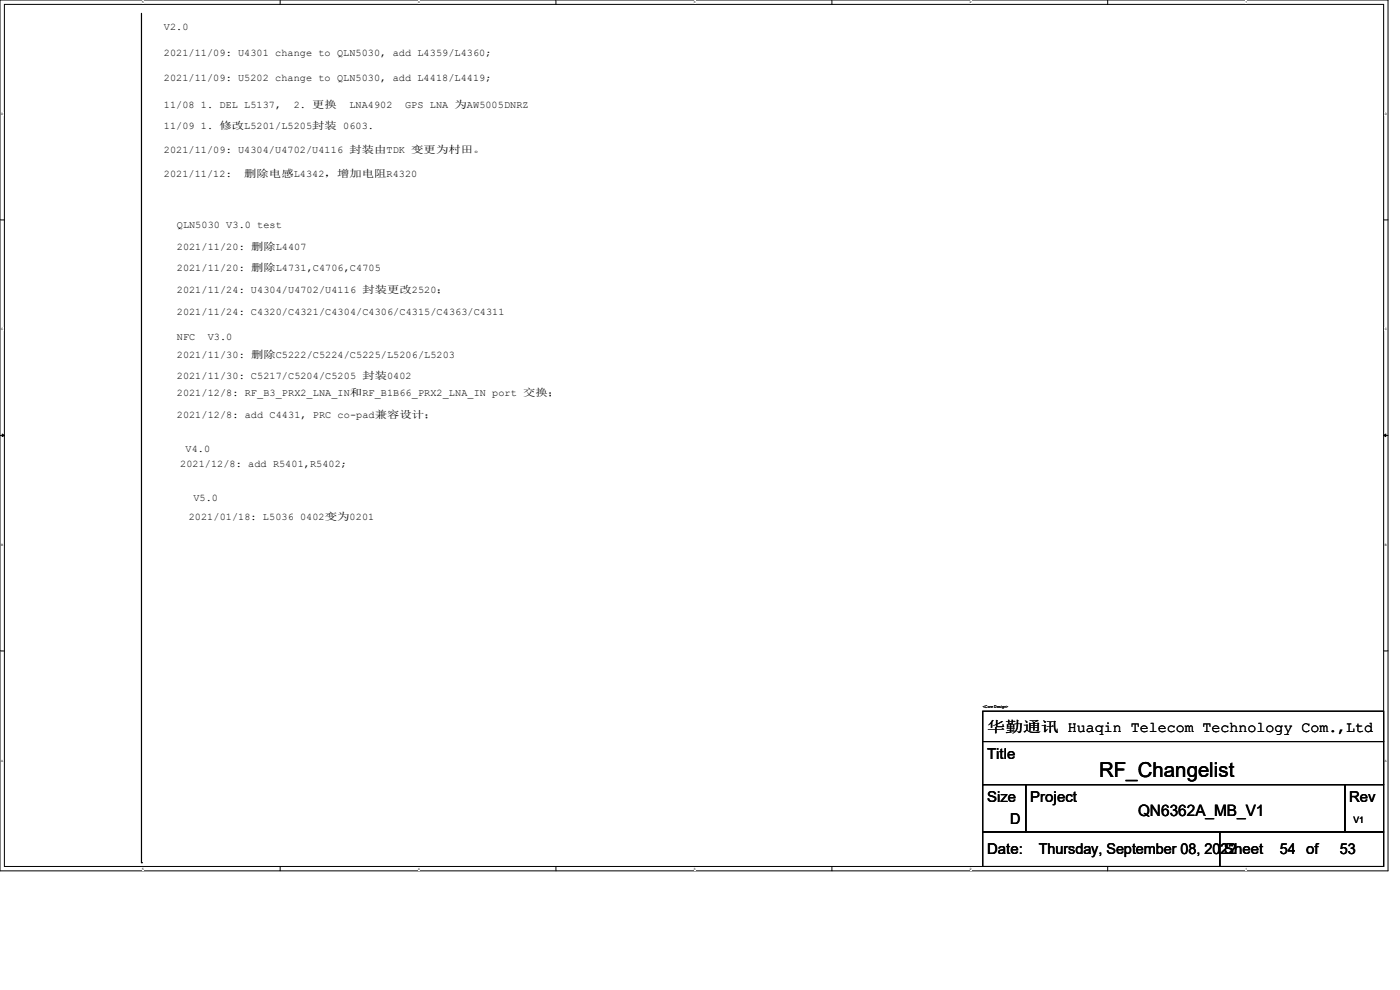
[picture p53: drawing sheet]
<svg xmlns="http://www.w3.org/2000/svg" width="297mm" height="210mm" viewBox="0 0 297 210" stroke-linecap="round" stroke-linejoin="round" font-family="sans-serif">
<defs><g id="words">
<text font-size="4.4" x="233.2" y="164.8">RF_Changelist</text>
<text font-size="3.3" x="241.4" y="173.1">QN6362A_MB_V1</text>
<g font-size="3.2">
<text x="209.4" y="155.2">华勤通讯 Huaqin Telecom Technology Com.,Ltd</text>
<text x="209.4" y="161">Title</text>
<text x="209.4" y="170.2">Size</text>
<text x="218.6" y="170.2">Project</text>
<text x="286.2" y="170.2">Rev</text>
<text x="214.3" y="174.8">D</text>
<text x="209.4" y="181.1">Date:</text>
<text x="220.4" y="181.2">Thursday, September 08, 2022</text>
<text x="259.7" y="181.1">Sheet</text>
<text x="271.5" y="181.2">54 of</text>
<text x="284.3" y="181.2">53</text>
</g>
<g font-size="2.2">
<text x="34.8" y="6.3">V2.0</text>
<text x="34.8" y="11.9">2021/11/09: U4301 change to QLN5030, add L4359/L4360;</text>
<text x="34.8" y="17.1">2021/11/09: U5202 change to QLN5030, add L4418/L4419;</text>
<text x="34.8" y="22.8">11/08 1. DEL L5137,</text>
<text x="62.3" y="22.8">2. 更换</text>
<text x="74.1" y="22.8">LNA4902</text>
<text x="85.9" y="22.8">GPS LNA 为AW5005DNRZ</text>
<text x="34.8" y="27.4">11/09 1. 修改L5201/L5205封装 0603.</text>
<text x="34.8" y="32.5">2021/11/09: U4304/U4702/U4116 封装由TDK 变更为村田。</text>
<text x="34.8" y="37.5">2021/11/12:</text>
<text x="51.8" y="37.5">删除电感L4342，增加电阻R4320</text>
<text x="37.5" y="48.4">QLN5030 V3.0 test</text>
<text x="37.5" y="53">2021/11/20: 删除L4407</text>
<text x="37.5" y="57.6">2021/11/20: 删除L4731,C4706,C4705</text>
<text x="37.5" y="62.1">2021/11/24: U4304/U4702/U4116 封装更改2520；</text>
<text x="37.5" y="66.7">2021/11/24: C4320/C4321/C4304/C4306/C4315/C4363/C4311</text>
<text x="37.5" y="72.2">NFC</text>
<text x="37.5" y="75.9">2021/11/30: 删除C5222/C5224/C5225/L5206/L5203</text>
<text x="44.1" y="72.2">V3.0</text>
<text x="37.5" y="80.4">2021/11/30: C5217/C5204/C5205 封装0402</text>
<text x="37.5" y="84.1">2021/12/8: RF_B3_PRX2_LNA_IN和RF_B1B66_PRX2_LNA_IN port 交换；</text>
<text x="37.5" y="88.6">2021/12/8: add C4431, PRC co-pad兼容设计；</text>
<text x="39.4" y="95.9">V4.0</text>
<text x="38.2" y="99.1">2021/12/8: add R5401,R5402;</text>
<text x="41" y="106.2">V5.0</text>
<text x="40" y="110.2">2021/01/18: L5036 0402变为0201</text>
</g>
<text font-size="1.9" x="287.2" y="174.5">V1</text>
<text font-size=".8" x="208.5" y="150.3">&lt;Core Design&gt;</text>
<g font-size=".6">
<text x="30.2" y=".7">5</text>
<text x="88.7" y=".7">4</text>
<text x="147.2" y=".7">3</text>
<text x="205.7" y=".7">2</text>
<text x="264.2" y=".7">1</text>
<text x=".3" y="24.4">D</text>
<text x="293.8" y="24.4">D</text>
<text x=".3" y="70.1">C</text>
<text x="293.8" y="70.1">C</text>
<text x=".3" y="115.8">B</text>
<text x="293.8" y="115.8">B</text>
<text x=".3" y="161.5">A</text>
<text x="293.8" y="161.5">A</text>
<text x="30.2" y="184.5">5</text>
<text x="88.7" y="184.5">4</text>
<text x="147.2" y="184.5">3</text>
<text x="205.7" y="184.5">2</text>
<text x="264.2" y="184.5">1</text>
</g>
</g></defs>
<path d="M0 0h294.5v184.7h-294.5zM.9 .9h292.6v182.9h-292.6z" fill="none" stroke="#000" stroke-width=".21"/>
<g fill="#fff">
<path d="M30.2 .1h.3v.7h-.3z"/>
<path d="M30.2 183.9h.3v.8h-.3z"/>
</g>
<path d="M59.4 0v.9M59.4 183.8v.9" fill="none" stroke="#000" stroke-width=".21"/>
<g fill="#fff">
<path d="M88.7 .1h.3v.7h-.3z"/>
<path d="M88.7 183.9h.3v.8h-.3z"/>
</g>
<path d="M117.9 0v.9M117.9 183.8v.9" fill="none" stroke="#000" stroke-width=".21"/>
<g fill="#fff">
<path d="M147.2 .1h.3v.7h-.3z"/>
<path d="M147.2 183.9h.3v.8h-.3z"/>
</g>
<path d="M176.5 0v.9M176.5 183.8v.9" fill="none" stroke="#000" stroke-width=".21"/>
<g fill="#fff">
<path d="M205.7 .1h.4v.7h-.4z"/>
<path d="M205.7 183.9h.4v.8h-.4z"/>
</g>
<path d="M235 0v.9M235 183.8v.9" fill="none" stroke="#000" stroke-width=".21"/>
<g fill="#fff">
<path d="M264.2 .1h.4v.7h-.4z"/>
<path d="M264.2 183.9h.4v.8h-.4z"/>
<path d="M.3 23.8h.4v.7h-.4z"/>
<path d="M293.8 23.8h.5v.7h-.5z"/>
<path d="M.3 69.5h.4v.7h-.4z"/>
<path d="M293.8 69.5h.5v.7h-.5z"/>
</g>
<path d="M0 46.7h.9M293.5 46.7h1" fill="none" stroke="#000" stroke-width=".21"/>
<g fill="#fff">
<path d="M.3 115.2h.4v.8h-.4z"/>
<path d="M293.8 115.2h.4v.8h-.4z"/>
</g>
<path d="M0 92.4h.9M293.5 92.4h1" fill="none" stroke="#000" stroke-width=".21"/>
<path d="M.5 92.1l.4 .3-.4 .2zM293.5 92.4l.5-.3v.5z" fill="#000" stroke="#000" stroke-width=".21"/>
<g fill="#fff">
<path d="M.3 161h.3v.7h-.3z"/>
<path d="M293.8 161h.4v.7h-.4z"/>
</g>
<path d="M0 138.1h.9M293.5 138.1h1M208.5 157.3h85v9.2h-85zM208.5 150.9h85v6.4h-85zM208.5 166.5h9.1v10h-9.1zM208.5 176.5h50.3v7.3h-50.3zM217.6 166.5h67.7v10h-67.7zM258.8 176.5h34.7v7.3h-34.7zM285.3 166.5h8.2v10h-8.2z" fill="none" stroke="#000" stroke-width=".21"/>
<path d="M30 2.8v180.2M30 183h.1" fill="none" stroke="#000" stroke-width=".25"/>
<use href="#words"/>
</svg>
